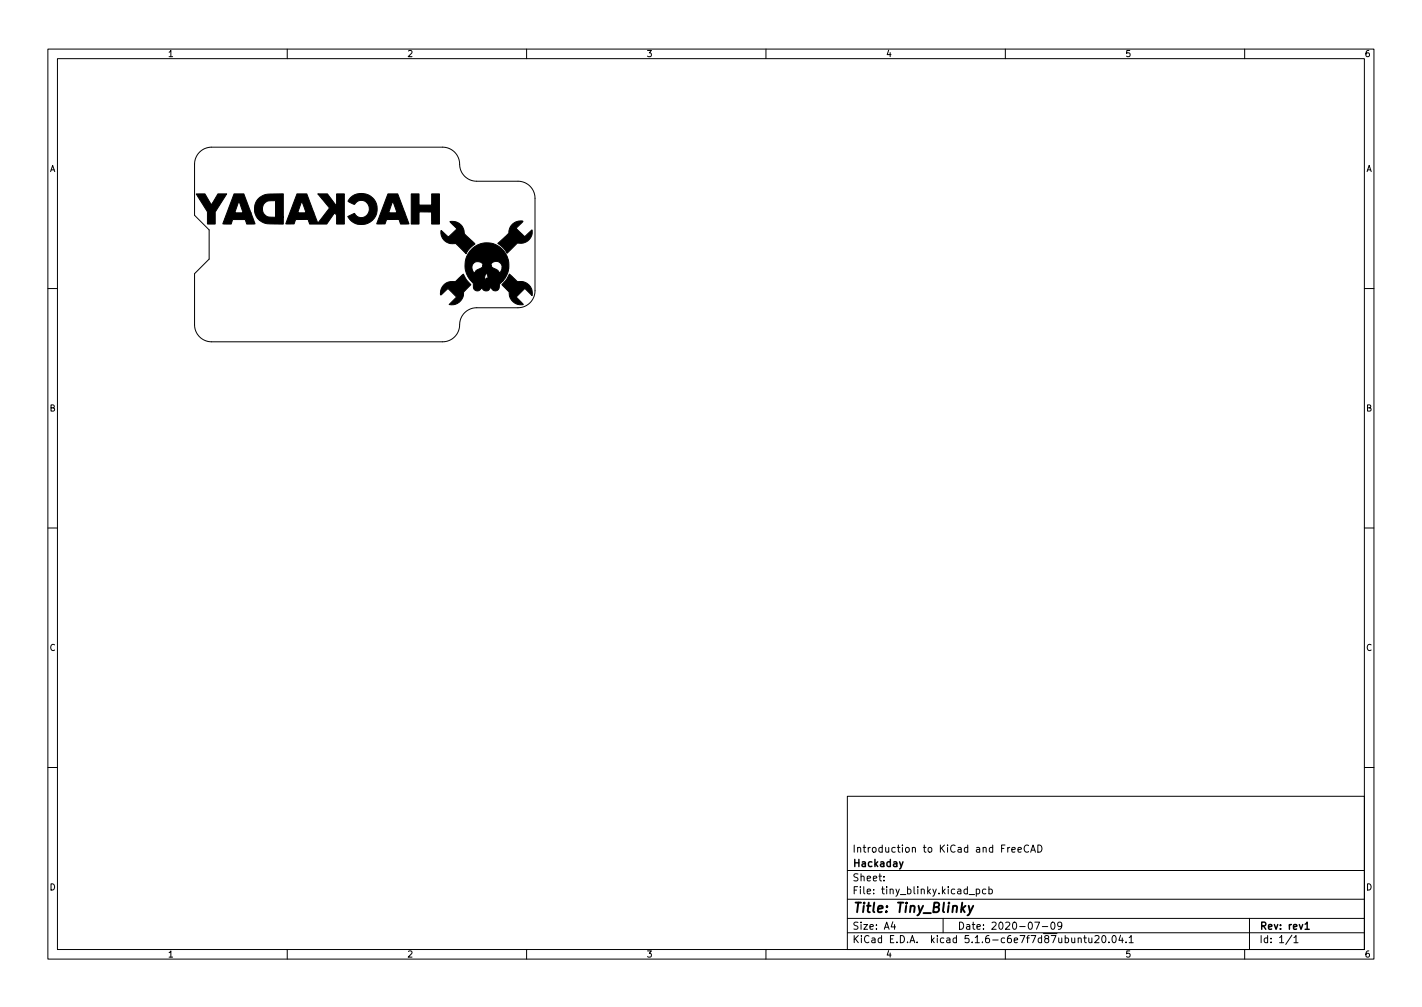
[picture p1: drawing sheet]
<svg xmlns="http://www.w3.org/2000/svg" width="297mm" height="210mm" viewBox="0 0 297 210" stroke-linecap="round" stroke-linejoin="round" font-family="sans-serif">
<defs><g id="words">
<text font-size="2.8" x="178" y="190.6">Title: Tiny_Blinky</text>
<g font-size="2.1">
<text x="178" y="178">Introduction to KiCad and FreeCAD</text>
<text x="178" y="184">Sheet:</text>
<text x="178" y="181">Hackaday</text>
<text x="178" y="186.7">File: tiny_blinky.kicad_pcb</text>
<text x="178" y="196.9">KiCad E.D.A. kicad 5.1.6-c6e7f7d87ubuntu20.04.1</text>
<text x="178" y="194.1">Size: A4</text>
<text x="200" y="194.1">Date: 2020-07-09</text>
<text x="263" y="194.1">Rev: rev1</text>
<text x="263" y="196.9">Id: 1/1</text>
</g>
<g font-size="1.8">
<text x="35" y="11.9">1</text>
<text x="85" y="11.9">2</text>
<text x="135" y="11.9">3</text>
<text x="185" y="11.9">4</text>
<text x="235" y="11.9">5</text>
<text x="285" y="11.9">6</text>
<text x="10.3" y="35.9">A</text>
<text x="285.3" y="35.9">A</text>
<text x="10.3" y="85.9">B</text>
<text x="285.3" y="85.9">B</text>
<text x="10.3" y="135.9">C</text>
<text x="285.3" y="135.9">C</text>
<text x="10.3" y="185.9">D</text>
<text x="285.3" y="185.9">D</text>
<text x="35" y="199.9">1</text>
<text x="85" y="199.9">2</text>
<text x="135" y="199.9">3</text>
<text x="185" y="199.9">4</text>
<text x="235" y="199.9">5</text>
<text x="285" y="199.9">6</text>
</g>
</g></defs>
<g fill="none" stroke="#000" stroke-width=".21">
<path d="M10 10.2h277v190.1h-277zM12 12.2h273v186.1h-273zM60 10.2v2M110 10.2v2M160 10.2v2M210 10.2v2M260 10.2v2M41.7 31.8a3.6 3.6 0 0 1 2.5-1.1h48.3a3.7 3.7 0 0 1 3.6 4.2 3.6 3.6 0 0 0 3.5 2.9h8.6a3.6 3.6 0 0 1 3.6 3.6v19.3a3.6 3.6 0 0 1-3.6 3.6h-8.6a3.7 3.7 0 0 0-3.6 4.1 3.6 3.6 0 0 1-3.5 3h-48.3a3.6 3.6 0 0 1-3.6-3.6v-10.7l3.1-3v-6.1l-3.1-3v-10.7a3.6 3.6 0 0 1 1.1-2.5zM10 60.2h2M285 60.2h2M10 110.2h2M285 110.2h2"/>
<path d="M10 160.2h2M177 166.3h108v32h-108zM211.4 177.4l.7-.1-.1-.3-.4-.1-.2 .2v.8h.6M212.6 177.4l.8-.1-.1-.3-.4-.1-.3 .2 .1 .8h.6M214.9 176.6a.71 .71 0 0 0-1 .5 .71 .71 0 0 0 .7 .8l.3-.1M215.3 177.9l.5-1.5 .5 1.5M215.4 177.5h.7M216.8 176.4a.76 .76 0 0 1 .9 .8 .76 .76 0 0 1-.9 .7zM285 160.2h2M60 198.3v2M110 198.3v2M160 198.3v2"/>
<path d="M177 194.8h108M177 191.8h108M177 187.8h108M177 181.8h108M184.6 183.8v.1M184.6 183v.1M186.5 192.5l-.4 1h1M186.9 193v1M197 191.8v3M202.4 186.8h1.2M203.9 185.7l.5-.1 .2 .3-.1 .7h-.6M203.9 185.6v1.5"/>
<path d="M205.9 185.7l-.4-.1-.3 .3 .2 .7h.5M206.6 185.7l.4-.1 .3 .3-.2 .7h-.5M206.6 185.1v1.5M210 198.3v2M216.1 192.5h1l-.6 1.5M217.7 193.5h1.2M219.6 192.7l.3-.2a.8 .8 0 0 1 .5 .8 .8 .8 0 0 1-.5 .7l-.3-.1-.1-.4zM221.8 193.2l-.3 .3h-.3l-.3-.3 .2-.6 .4-.1 .2 .2a.99 .99 0 0 1-.3 1.3h-.3M225.2 196l.2-.2 .4 .1 .1 .9M226.4 195.8h.5M226.6 195.3v1.3l.3 .2M227.4 195.8l.1 1h.4l.2-.1"/>
<path d="M228.1 195.8v1M228.7 195.5l.6-.2 .3 .5-1 1h1M230.3 195.5l.2-.2a.8 .8 0 0 1 .5 .8 .8 .8 0 0 1-.5 .7l-.2-.1-.2-.4zM231.6 196.7v.1M232.5 195.4l.1-.1a.8 .8 0 0 1 .6 .8 .8 .8 0 0 1-.6 .7 1 1 0 0 1-.1-1.4zM234.1 195.3l-.4 1h.9M234.4 195.8v1M235.2 196.7v.1M235.9 195.8l.4-.5v1.5M235.9 196.8h.8M260 198.3v2M261 191.8v6.5"/>
<path d="M269.9 195.3l-1.3 1.9M270.3 195.8l.4-.5v1.5M270.3 196.8h.8"/>
</g>
<path d="M188.6 179.9l-.5 1.4-.2 .1M272.6 193l.5-.5v1.5M272.6 194h.9" fill="none" stroke="#000" stroke-width=".3"/>
<path d="M202.3 189.1l.4 1.4M203.3 189.1l-.9 1.8-.3 .2" fill="none" stroke="#000" stroke-width=".4"/>
<path d="M41 40.5h1.8l1.3 2.2 1.4-2.2h1.9l-2.4 3.8v2.5h-1.7v-2.6zM48.9 40.5h2l1.5 3.9h-1.6l-.9-2.4-.9 2.4h3.4l.9 2.3-1.8 .1-.3-1h-2.6l-.3 1-1.7-.1zM53.9 41.5l.9-.6 .7-.3 3.7-.1v4.9h-1.6v-3.5h-.8a1.73 1.73 0 0 0-2 1.7 1.73 1.73 0 0 0 2 1.7l2.4 .1v1.4h-1.9a3.4 3.4 0 0 1-4.1-2.8 3.1 3.1 0 0 1 .7-2.5zM62 40.5h2.1l1.5 3.9h-1.7l-.9-2.4-.8 2.4h3.4l.8 2.2 2.4-3.2-2.4-2.9h2l1.9 2.5v-2.5h1.6v6.3h-1.6v-1.9l-.4-.4-1.6 2.3h-3.6l-.3-1h-2.7l-.3 1-1.7-.1zM73.2 41.3a3.3 3.3 0 0 1 4.9 .2 3.3 3.3 0 0 1-.7 4.8 3.3 3.3 0 0 1-4.8-1.1l1.4-.6a1.72 1.72 0 0 0 2.4 .5 1.72 1.72 0 0 0 .4-2.5 1.72 1.72 0 0 0-2.4-.3 .43 .43 0 0 1-.3 .3 .43 .43 0 0 1-.5-.1l-.9-.5zM81 40.5h2.1l1.5 3.9h-1.7l-.9-2.4-.8 2.4h3.4l.8 2.3-1.7 .1-.3-1h-2.7l-.3 1-1.7-.1zM85.9 40.5h1.6v2.3h2.7v-2.3h1.6v6.3h-1.6l-.1-2.5-2.6-.1v2.6h-1.6zM94 46.3a2.55 2.55 0 0 1 3 2.5l2.2 2.2a5.3 5.3 0 0 0-1.8 2l-2.2-2.1a2.42 2.42 0 0 1-3-2.8l.7 .7a.84 .84 0 0 0 .9 .6l1.7-1.6zM92.7 59.4l.2-.1a2.61 2.61 0 0 1 2.2-.5l1.7-1.6 .6 1.2 1 1-1.6 1.6a2.46 2.46 0 0 1-3 2.6l1.6-1.6-1.8-1.8-1.5 1.4a2 2 0 0 1 .6-2.2zM98.7 51.9a4.6 4.6 0 0 1 5.2-.7 4.6 4.6 0 0 1 2.4 4.8h-1.4a1.2 1.2 0 0 0-.9-1.4 1.2 1.2 0 0 0-1.4 .7v.2h-1.7a1.21 1.21 0 0 0-1.7-.8 1.21 1.21 0 0 0-.5 1.8l.4 .6a1.87 1.87 0 0 1 1.5-1.2l.3-.4h1.7l.2 .3a2.09 2.09 0 0 1 1.6 1.2l.5-1h1.4l-.5 1.5-.7 1.1h-3.1l-.1-1.1-.3-.4a1.49 1.49 0 0 0-.4 1.4l.5-.4 .3 .5h3.1l-.8 .7a.94 .94 0 0 1-.3 1.2 .94 .94 0 0 1-1.3-.2l-.3-.2a.92 .92 0 0 1-.9 .7 .92 .92 0 0 1-.9-.8 .89 .89 0 0 1-1 .7 .89 .89 0 0 1-.7-1v-.5a4.9 4.9 0 0 1-.2-7.3zM106.4 57.2l1.7 1.6a2.5 2.5 0 0 1 3 2.9l-1.5-1.5-1.8 1.8 1.5 1.5a1.17 1.17 0 0 1-1.3 0 2.44 2.44 0 0 1-1.6-2.5l-1.6-1.6 1-1zM107 46.8a1.94 1.94 0 0 1 2.2-.6l-1.4 1.5 1.8 1.7 1.5-1.4a2.37 2.37 0 0 1-3 2.7l-2.2 2.2-.1-.2a5.1 5.1 0 0 0-1.8-1.9l1.3-1.2a1.52 1.52 0 0 0 1-1.4l.2-.7z" fill="#000" stroke="#000" stroke-width=".21"/>
<use href="#words"/>
</svg>
